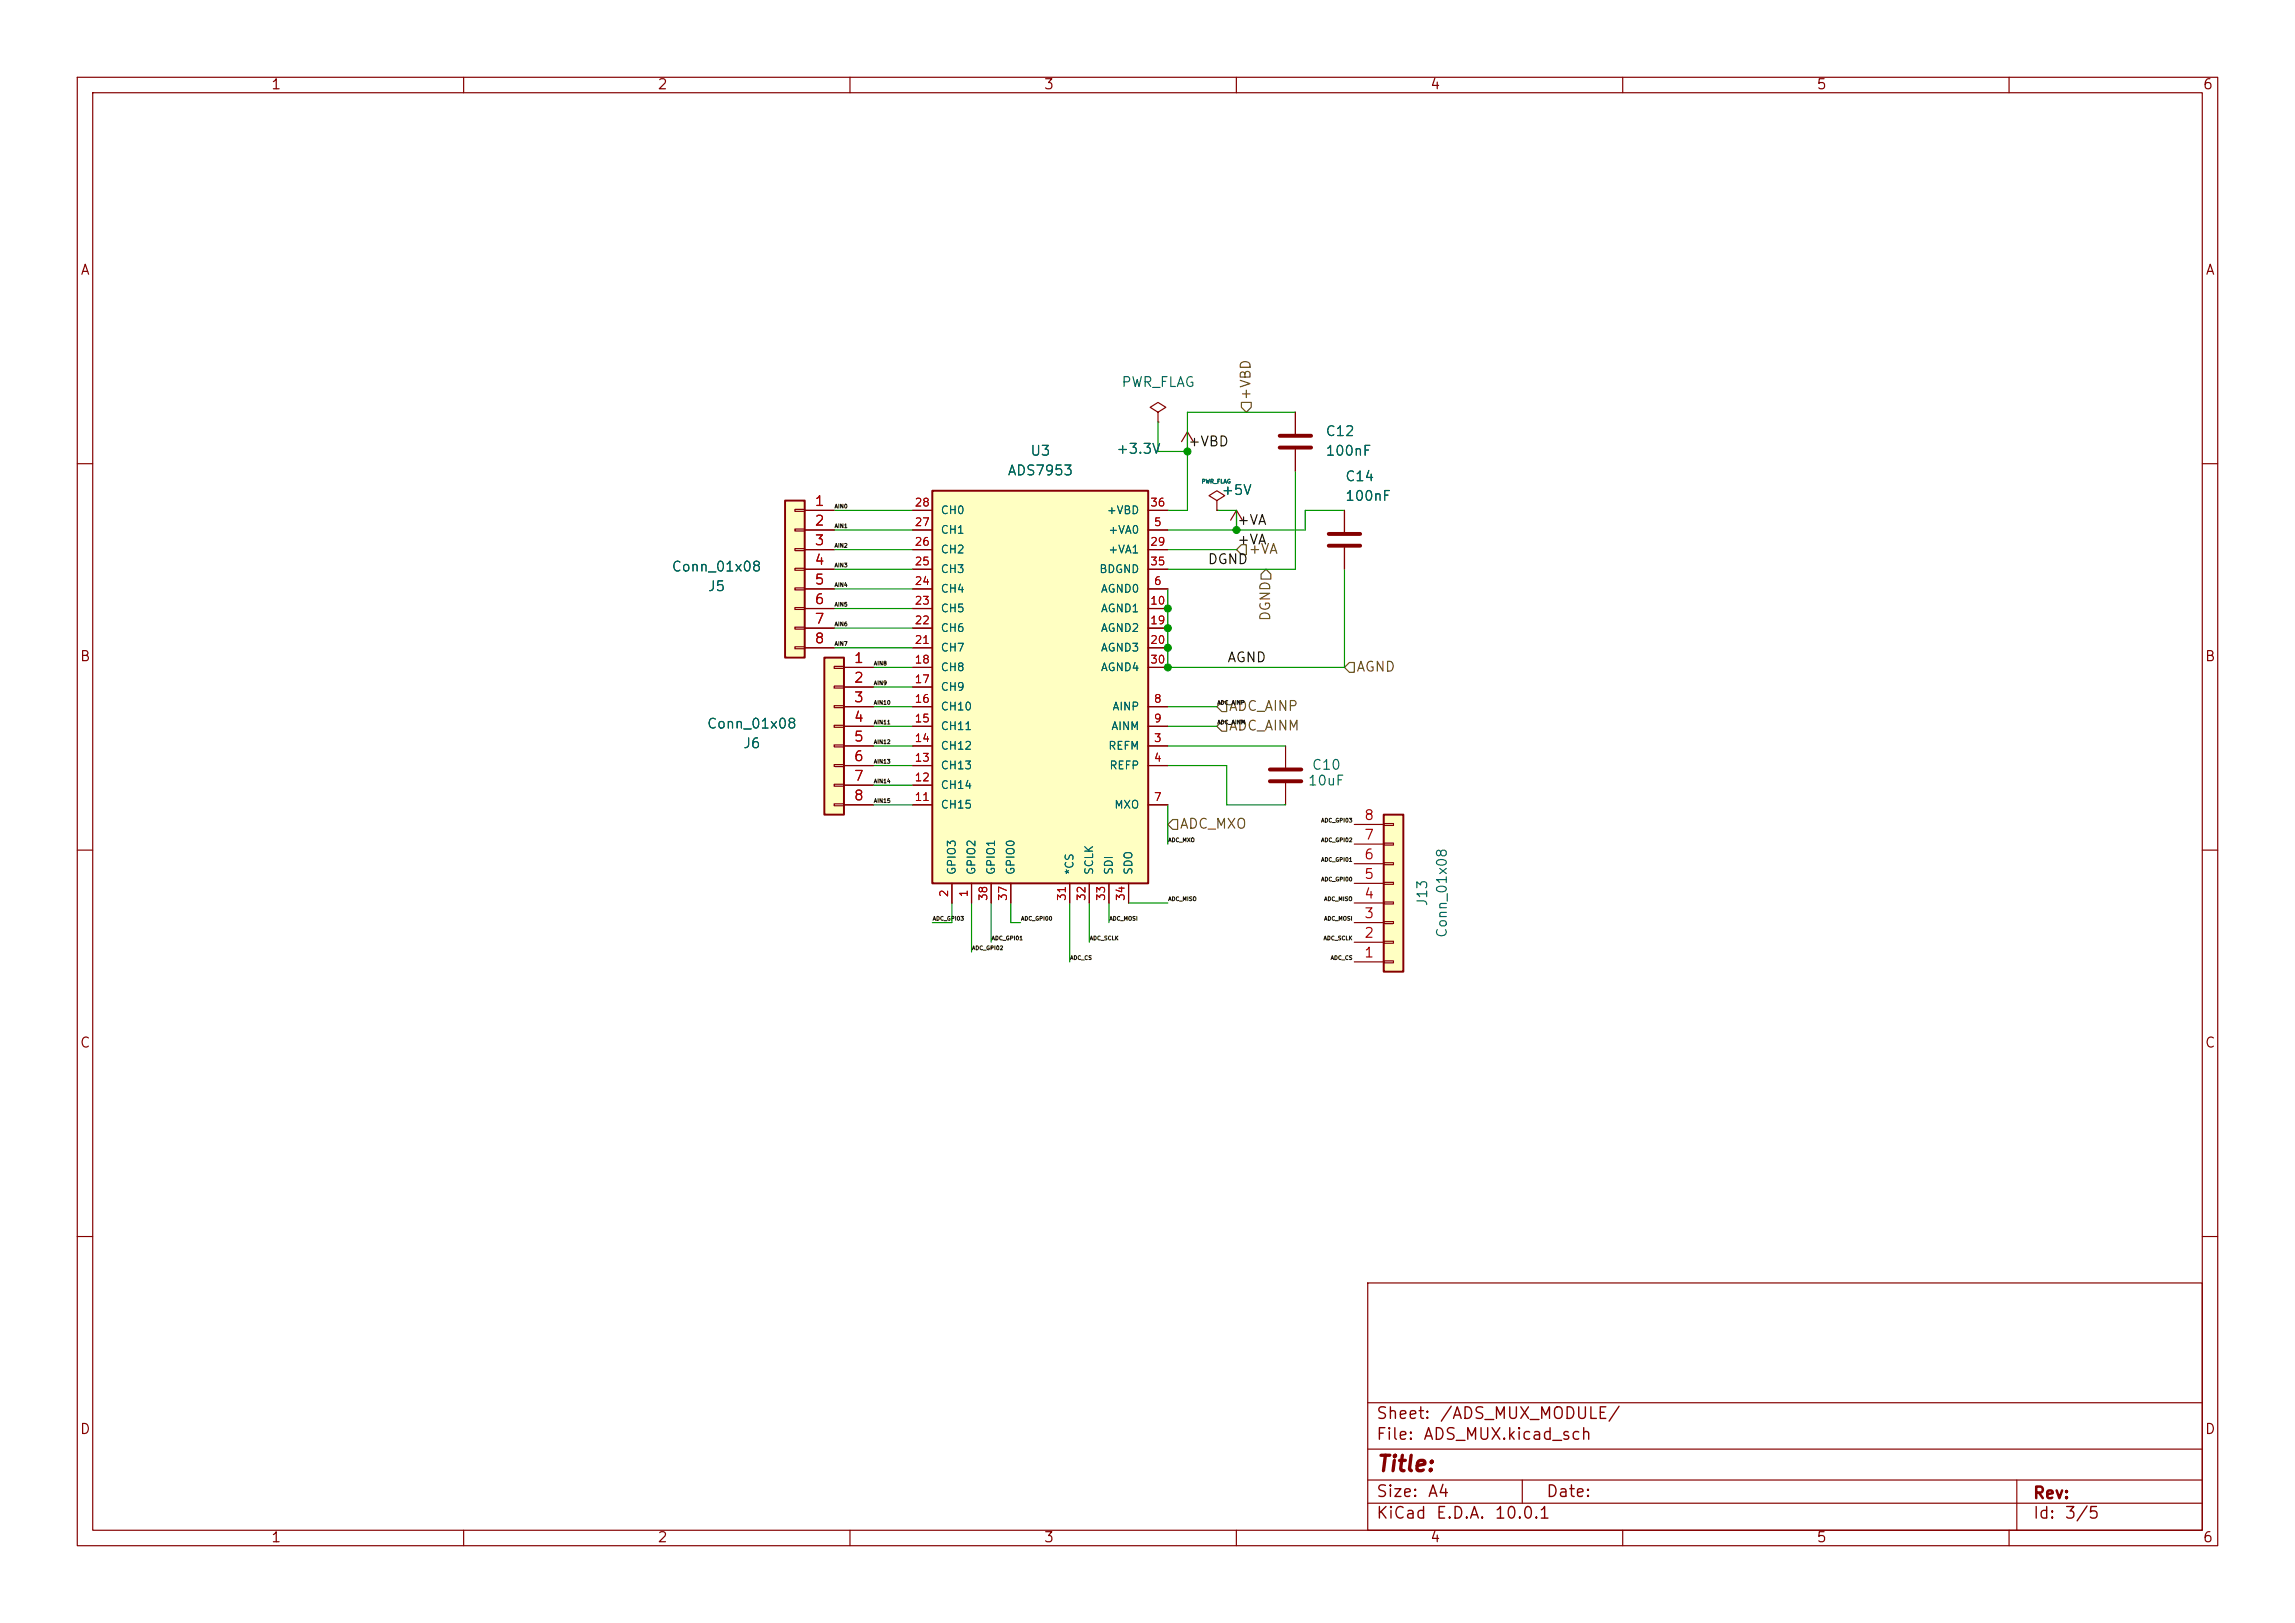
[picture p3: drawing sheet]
<svg xmlns="http://www.w3.org/2000/svg" width="297mm" height="210mm" viewBox="0 0 297 210" stroke-linecap="round" stroke-linejoin="round" font-family="sans-serif">
<defs><g id="words">
<text font-size="2" fill="#840000" x="178" y="190.9">Title:</text>
<g font-size="1.5" fill="#840000">
<text x="178" y="184">Sheet:</text>
<text x="186.2" y="184">/ADS_MUX_MODULE/</text>
<text x="178" y="186.7">File:</text>
<text x="184.1" y="186.7">ADS_MUX.kicad_sch</text>
<text x="178" y="196.9">KiCad</text>
<text x="178" y="194.1">Size:</text>
<text x="184.7" y="194.1">A4</text>
<text x="185.7" y="196.9">E.D.A.</text>
<text x="193.3" y="196.9">10.0.1</text>
<text x="200" y="194.1">Date:</text>
<text x="263" y="194.3">Rev:</text>
<text x="263" y="196.9">Id:</text>
<text x="267.1" y="196.9">3/5</text>
</g>
<g font-size="1.3" fill="#840000">
<text x="35" y="11.9">1</text>
<text x="85" y="11.9">2</text>
<text x="135" y="11.9">3</text>
<text x="185" y="11.9">4</text>
<text x="235" y="11.9">5</text>
<text x="285" y="11.9">6</text>
<text x="10.3" y="35.9">A</text>
<text x="285.3" y="35.9">A</text>
<text x="10.3" y="85.9">B</text>
<text x="285.3" y="85.9">B</text>
<text x="10.3" y="135.9">C</text>
<text x="285.3" y="135.9">C</text>
<text x="10.3" y="185.9">D</text>
<text x="285.3" y="185.9">D</text>
<text x="35" y="199.9">1</text>
<text x="85" y="199.9">2</text>
<text x="135" y="199.9">3</text>
<text x="185" y="199.9">4</text>
<text x="235" y="199.9">5</text>
<text x="285" y="199.9">6</text>
</g>
<g font-size="1.3" fill="#006464">
<text x="145" y="50.4">PWR_FLAG</text>
<text x="133.2" y="59.3">U3</text>
<text x="144.4" y="59">+3.3V</text>
<text x="171.5" y="59.3">100nF</text>
<text x="171.5" y="56.7">C12</text>
<text x="130.3" y="61.8">ADS7953</text>
<text x="158" y="64.4">+5V</text>
<text x="174" y="65.1">100nF</text>
<text x="174" y="62.6">C14</text>
<text x="86.8" y="74.3">Conn_01x08</text>
<text x="91.5" y="76.8">J5</text>
<text x="91.4" y="94.6">Conn_01x08</text>
<text x="96.1" y="97.1">J6</text>
<text x="169.2" y="102">10uF</text>
<text x="169.7" y="99.9">C10</text>
<text x="185" y="117.4" transform="rotate(-90 185 117.4)">J13</text>
<text x="187.6" y="121.4" transform="rotate(-90 187.6 121.4)">Conn_01x08</text>
</g>
<g font-size="1.3" fill="#725600">
<text x="162.2" y="51.9" transform="rotate(-90 162.2 51.9)">+VBD</text>
<text x="161.5" y="72">+VA</text>
<text x="164.7" y="80.5" transform="rotate(-90 164.7 80.5)">DGND</text>
<text x="175.5" y="87.2">AGND</text>
<text x="158.9" y="92.3">ADC_AINP</text>
<text x="158.9" y="94.8">ADC_AINM</text>
<text x="152.6" y="107.5">ADC_MXO</text>
</g>
<g font-size="1.3" fill="#0f0f0f">
<text x="153.7" y="58.1">+VBD</text>
<text x="160" y="68.2">+VA</text>
<text x="156.2" y="73.3">DGND</text>
<text x="158.7" y="86">AGND</text>
</g>
<g font-size="1.3" fill="#a90000">
<text x="105.3" y="65.8">1</text>
<text x="105.3" y="68.3">2</text>
<text x="105.3" y="70.9">3</text>
<text x="105.3" y="73.4">4</text>
<text x="105.3" y="75.9">5</text>
<text x="105.3" y="78.5">6</text>
<text x="105.3" y="81">7</text>
<text x="105.3" y="83.6">8</text>
<text x="110.4" y="86.1">1</text>
<text x="110.4" y="88.6">2</text>
<text x="110.4" y="91.2">3</text>
<text x="110.4" y="93.7">4</text>
<text x="110.4" y="96.3">5</text>
<text x="110.4" y="98.8">6</text>
<text x="110.4" y="101.3">7</text>
<text x="110.4" y="103.9">8</text>
<text x="176.5" y="106.4">8</text>
<text x="176.5" y="111.5">6</text>
<text x="176.5" y="109">7</text>
<text x="176.5" y="119.1">3</text>
<text x="176.5" y="116.6">4</text>
<text x="176.5" y="114">5</text>
<text x="176.5" y="124.2">1</text>
<text x="176.5" y="121.7">2</text>
</g>
<g font-size="1" fill="#a90000">
<text x="118.3" y="65.8">28</text>
<text x="148.8" y="65.8">36</text>
<text x="118.3" y="70.9">26</text>
<text x="118.3" y="68.3">27</text>
<text x="148.8" y="70.9">29</text>
<text x="149.2" y="68.3">5</text>
<text x="118.3" y="75.9">24</text>
<text x="118.3" y="73.4">25</text>
<text x="148.8" y="73.4">35</text>
<text x="149.2" y="75.9">6</text>
<text x="118.3" y="83.6">21</text>
<text x="118.3" y="81">22</text>
<text x="118.3" y="78.5">23</text>
<text x="148.8" y="78.5">10</text>
<text x="148.8" y="81">19</text>
<text x="148.8" y="83.6">20</text>
<text x="118.3" y="88.6">17</text>
<text x="118.3" y="86.1">18</text>
<text x="148.8" y="86.1">30</text>
<text x="118.3" y="93.7">15</text>
<text x="118.3" y="91.2">16</text>
<text x="149.2" y="91.2">8</text>
<text x="149.2" y="93.7">9</text>
<text x="118.3" y="101.3">12</text>
<text x="118.3" y="98.8">13</text>
<text x="118.3" y="96.3">14</text>
<text x="149.2" y="96.3">3</text>
<text x="149.2" y="98.8">4</text>
<text x="118.3" y="103.9">11</text>
<text x="149.2" y="103.9">7</text>
<text x="122.9" y="116.2" transform="rotate(-90 122.9 116.2)">2</text>
<text x="125.5" y="116.2" transform="rotate(-90 125.5 116.2)">1</text>
<text x="128" y="116.7" transform="rotate(-90 128 116.7)">38</text>
<text x="130.6" y="116.7" transform="rotate(-90 130.6 116.7)">37</text>
<text x="138.2" y="116.7" transform="rotate(-90 138.2 116.7)">31</text>
<text x="140.7" y="116.7" transform="rotate(-90 140.7 116.7)">32</text>
<text x="143.3" y="116.7" transform="rotate(-90 143.3 116.7)">33</text>
<text x="145.8" y="116.7" transform="rotate(-90 145.8 116.7)">34</text>
</g>
<g font-size="1" fill="#006464">
<text x="121.7" y="71.9">CH2</text>
<text x="121.7" y="69.3">CH1</text>
<text x="121.7" y="66.8">CH0</text>
<text x="143.2" y="66.8">+VBD</text>
<text x="143.4" y="69.3">+VA0</text>
<text x="143.4" y="71.9">+VA1</text>
<text x="121.7" y="76.9">CH4</text>
<text x="121.7" y="74.4">CH3</text>
<text x="142.2" y="74.4">BDGND</text>
<text x="142.4" y="76.9">AGND0</text>
<text x="121.7" y="82">CH6</text>
<text x="121.7" y="79.5">CH5</text>
<text x="142.4" y="79.5">AGND1</text>
<text x="142.4" y="82">AGND2</text>
<text x="121.7" y="89.6">CH9</text>
<text x="121.7" y="87.1">CH8</text>
<text x="121.7" y="84.6">CH7</text>
<text x="142.4" y="84.6">AGND3</text>
<text x="142.4" y="87.1">AGND4</text>
<text x="121.7" y="94.7">CH11</text>
<text x="121.7" y="92.2">CH10</text>
<text x="143.7" y="94.7">AINM</text>
<text x="143.9" y="92.2">AINP</text>
<text x="121.7" y="99.8">CH13</text>
<text x="121.7" y="97.3">CH12</text>
<text x="143.4" y="97.3">REFM</text>
<text x="143.5" y="99.8">REFP</text>
<text x="121.7" y="104.9">CH15</text>
<text x="121.7" y="102.3">CH14</text>
<text x="144.1" y="104.9">MXO</text>
<text x="123.9" y="113.3" transform="rotate(-90 123.9 113.3)">GPIO3</text>
<text x="126.5" y="113.3" transform="rotate(-90 126.5 113.3)">GPIO2</text>
<text x="129" y="113.3" transform="rotate(-90 129 113.3)">GPIO1</text>
<text x="131.5" y="113.3" transform="rotate(-90 131.5 113.3)">GPIO0</text>
<text x="139.2" y="113.3" transform="rotate(-90 139.2 113.3)">*CS</text>
<text x="141.7" y="113.3" transform="rotate(-90 141.7 113.3)">SCLK</text>
<text x="144.2" y="113.3" transform="rotate(-90 144.2 113.3)">SDI</text>
<text x="146.8" y="113.3" transform="rotate(-90 146.8 113.3)">SDO</text>
</g>
<g font-size=".5" fill="#0f0f0f">
<text x="107.9" y="65.9">AIN0</text>
<text x="107.9" y="71">AIN2</text>
<text x="107.9" y="68.4">AIN1</text>
<text x="107.9" y="76.1">AIN4</text>
<text x="107.9" y="73.5">AIN3</text>
<text x="107.9" y="81.1">AIN6</text>
<text x="107.9" y="83.7">AIN7</text>
<text x="107.9" y="78.6">AIN5</text>
<text x="113" y="88.8">AIN9</text>
<text x="113" y="86.2">AIN8</text>
<text x="113" y="91.3">AIN10</text>
<text x="113" y="93.8">AIN11</text>
<text x="157.5" y="93.8">ADC_AINM</text>
<text x="157.5" y="91.3">ADC_AINP</text>
<text x="113" y="96.4">AIN12</text>
<text x="113" y="101.5">AIN14</text>
<text x="113" y="98.9">AIN13</text>
<text x="113" y="104">AIN15</text>
<text x="170.9" y="106.5">ADC_GPI03</text>
<text x="151.1" y="109.1">ADC_MXO</text>
<text x="170.9" y="111.6">ADC_GPI01</text>
<text x="170.9" y="109.1">ADC_GPI02</text>
<text x="120.6" y="119.2">ADC_GPI03</text>
<text x="132.1" y="119.2">ADC_GPI00</text>
<text x="143.5" y="119.2">ADC_MOSI</text>
<text x="151.1" y="116.7">ADC_MISO</text>
<text x="170.9" y="114.2">ADC_GPI00</text>
<text x="171.3" y="119.2">ADC_MOSI</text>
<text x="171.3" y="116.7">ADC_MISO</text>
<text x="125.7" y="123.1">ADC_GPI02</text>
<text x="128.3" y="121.8">ADC_GPI01</text>
<text x="138.4" y="124.3">ADC_CS</text>
<text x="141" y="121.8">ADC_SCLK</text>
<text x="171.2" y="121.8">ADC_SCLK</text>
<text x="172.2" y="124.3">ADC_CS</text>
</g>
<text font-size=".5" fill="#006464" x="155.5" y="62.7">PWR_FLAG</text>
</g></defs>
<g fill="none" stroke="#840000" stroke-width=".15">
<path d="M10 10h277v190h-277zM12 12h273v186h-273zM60 10v2M110 10v2M160 10v2M210 10v2M260 10v2M10 60h2M160 68.6h.1M160 66l-.7 1.3M160 66l.8 1.3M160 66v2.6"/>
<path d="M285 60h2M10 110h2M285 110h2M10 160h2M177 166h108v32h-108zM285 160h2M60 198v2M110 198v2M160 198v2M177 194.5h108M177 191.5h108M177 187.5h108"/>
<path d="M177 181.5h108M197 191.5v3M210 198v2M260 198v2M261 191.5v6.5"/>
</g>
<path d="M106.7 85.1h2.5v20.3h-2.5z" fill="#ffffc2"/>
<path d="M106.7 85.1h2.5v20.3h-2.5z" fill="none" stroke="#840000" stroke-width=".25"/>
<g fill="none" stroke="#840000" stroke-width=".15">
<path d="M167.6 53.3v2.8M167.6 58.2v2.8M157.5 64.8l1-.7-1-.6-1 .6 1 .7v1.2M157.5 66h.1M107.9 86.2h1.3v.3h-1.3zM107.9 88.8h1.3v.2h-1.3zM107.9 91.3h1.3v.3h-1.3zM107.9 93.9h1.3v.2h-1.3zM107.9 96.4h1.3v.2h-1.3zM107.9 98.9h1.3v.3h-1.3zM109.2 86.4h3.8M109.2 88.9h3.8"/>
<path d="M109.2 91.4h3.8M109.2 94h3.8M109.2 96.5h3.8M109.2 99.1h3.8M166.4 96.5v2.8M107.9 101.5h1.3v.2h-1.3zM107.9 104h1.3v.3h-1.3zM109.2 101.6h3.8M109.2 104.1h3.8M166.4 101.3v2.8"/>
</g>
<path d="M165.6 56.4h4.1M165.6 57.9h4.1M164.3 99.6h4.1M164.3 101.1h4.1" fill="none" stroke="#840000" stroke-width=".51"/>
<path d="M120.6 63.5h28v50.8h-28z" fill="#ffffc2"/>
<path d="M120.6 63.5h28v50.8h-28z" fill="none" stroke="#840000" stroke-width=".25"/>
<g fill="none" stroke="#840000" stroke-width=".15">
<path d="M153.7 58.4h.1M153.7 55.9l-.8 1.3M153.7 55.9l.7 1.3M153.7 55.9v2.5M118.1 68.6h2.5M118.1 76.2h2.5M118.1 78.7h2.5M118.1 73.7h2.5M118.1 71.1h2.5M118.1 66h2.5M148.6 68.6h2.5M148.6 76.2h2.5"/>
<path d="M148.6 78.7h2.5M148.6 73.7h2.5M148.6 71.1h2.5M148.6 66h2.5M118.1 96.5h2.5M118.1 99.1h2.5M118.1 91.4h2.5M118.1 94h2.5M118.1 88.9h2.5M118.1 86.4h2.5M118.1 81.3h2.5M118.1 83.8h2.5"/>
<path d="M148.6 96.5h2.5M148.6 99.1h2.5M148.6 91.4h2.5M148.6 94h2.5M148.6 86.4h2.5M148.6 81.3h2.5M148.6 83.8h2.5M118.1 104.1h2.5M118.1 101.6h2.5M123.2 114.3v2.5M125.7 114.3v2.5M128.3 114.3v2.5"/>
<path d="M130.8 114.3v2.5M138.4 114.3v2.5M141 114.3v2.5M143.5 114.3v2.5M146 114.3v2.5M148.6 104.1h2.5"/>
</g>
<path d="M101.6 64.8h2.5v20.3h-2.5z" fill="#ffffc2"/>
<path d="M101.6 64.8h2.5v20.3h-2.5z" fill="none" stroke="#840000" stroke-width=".25"/>
<g fill="none" stroke="#840000" stroke-width=".15">
<path d="M102.9 65.9h1.2v.3h-1.2zM102.9 68.5h1.2v.2h-1.2zM102.9 71h1.2v.2h-1.2zM102.9 73.5h1.2v.3h-1.2zM102.9 76.1h1.2v.2h-1.2zM102.9 78.6h1.2v.3h-1.2zM104.1 66h3.8M104.1 68.6h3.8M104.1 71.1h3.8M104.1 73.7h3.8M104.1 76.2h3.8M104.1 78.7h3.8"/>
<path d="M102.9 81.2h1.2v.2h-1.2zM102.9 83.7h1.2v.2h-1.2zM104.1 81.3h3.8M104.1 83.8h3.8"/>
</g>
<path d="M179.1 105.4h2.5v20.3h-2.5z" fill="#ffffc2"/>
<path d="M179.1 105.4h2.5v20.3h-2.5z" fill="none" stroke="#840000" stroke-width=".25"/>
<g fill="none" stroke="#840000" stroke-width=".15">
<path d="M149.9 53.3l1-.6-1-.6-1.1 .6 1.1 .6v1.3M149.9 54.6h.1M153.7 58.4h.1M167.6 53.3v2.8M167.6 58.2v2.8M104.1 68.6h3.8M104.1 76.2h3.8M104.1 78.7h3.8M104.1 73.7h3.8M104.1 71.1h3.8M104.1 66h3.8M118.1 68.6h2.5"/>
<path d="M118.1 76.2h2.5M118.1 78.7h2.5M118.1 73.7h2.5M118.1 71.1h2.5M118.1 66h2.5M148.6 68.6h2.5M148.6 76.2h2.5M148.6 78.7h2.5M148.6 73.7h2.5M148.6 71.1h2.5M148.6 66h2.5M157.5 66h.1"/>
<path d="M160 68.6h.1M174 66v2.8M174 70.9v2.8M104.1 81.3h3.8M104.1 83.8h3.8M109.2 96.5h3.8M109.2 99.1h3.8M109.2 91.4h3.8M109.2 94h3.8M109.2 88.9h3.8M109.2 86.4h3.8M118.1 96.5h2.5"/>
<path d="M118.1 99.1h2.5M118.1 91.4h2.5M118.1 94h2.5M118.1 88.9h2.5M118.1 86.4h2.5M118.1 81.3h2.5M118.1 83.8h2.5M148.6 96.5h2.5M148.6 99.1h2.5M148.6 91.4h2.5M148.6 94h2.5M148.6 86.4h2.5"/>
<path d="M148.6 81.3h2.5M148.6 83.8h2.5M109.2 104.1h3.8M109.2 101.6h3.8M118.1 104.1h2.5M118.1 101.6h2.5M123.2 114.3v2.5M125.7 114.3v2.5M128.3 114.3v2.5M130.8 114.3v2.5M138.4 114.3v2.5M141 114.3v2.5"/>
<path d="M143.5 114.3v2.5M146 114.3v2.5M148.6 104.1h2.5M175.3 119.4h3.8M175.3 116.8h3.8M175.3 114.3h3.8M175.3 111.8h3.8M175.3 109.2h3.8M175.3 106.7h3.8M179.1 119.3h1.2v.2h-1.2zM179.1 116.7h1.2v.3h-1.2zM179.1 114.2h1.2v.2h-1.2z"/>
<path d="M179.1 111.6h1.2v.3h-1.2zM179.1 109.1h1.2v.2h-1.2zM179.1 106.6h1.2v.2h-1.2zM175.3 124.5h3.8M175.3 121.9h3.8M179.1 124.3h1.2v.3h-1.2zM179.1 121.8h1.2v.2h-1.2z"/>
</g>
<path d="M172 69.1h4M172 70.6h4" fill="none" stroke="#840000" stroke-width=".51"/>
<path d="M160.7 52.1h1.2v.6l-.6 .6-.6-.6zM160.7 70.5h.6v1.3h-.6l-.7-.7zM163.2 74.3l.6-.6 .7 .6v.6h-1.3zM157.5 94l.6-.7h.6v1.3h-.6zM158.1 90.8h.6v1.3h-.6l-.6-.7zM174.6 85.7h.7v1.3h-.7l-.6-.6zM151.8 106h.6v1.3h-.6l-.7-.6z" fill="none" stroke="#725600" stroke-width=".15"/>
<g fill="none" stroke="#009600" stroke-width=".15">
<path d="M149.9 54.6v3.8h3.8M167.6 53.3h-13.9v12.7h-2.6M107.9 66h10.2M107.9 71.1h10.2M107.9 76.2h10.2M107.9 68.6h10.2M107.9 73.7h10.2M107.9 78.7h10.2M151.1 71.1h8.9M157.5 66h2.5v2.6M167.6 61v12.7h-16.5M174 73.7v12.7h-22.9v-10.2"/>
<path d="M174 66h-5.1v2.6h-17.8M107.9 81.3h10.2M107.9 83.8h10.2M113 99.1h5.1M113 94h5.1M113 96.5h5.1M113 86.4h5.1M113 91.4h5.1M113 88.9h5.1M151.1 99.1h7.6v5h7.7M151.1 94h6.4M151.1 96.5h15.3"/>
<path d="M151.1 91.4h6.4M113 104.1h5.1M113 101.6h5.1M123.2 116.8v2.6h-2.6M125.7 116.8v6.4M128.3 116.8v5.1M130.8 116.8v2.6h1.3M138.4 116.8v7.7M141 116.8v5.1M143.5 116.8v2.6M146 116.8h5.1M151.1 104.1v5.1"/>
</g>
<g fill="#009600" stroke="#009600" stroke-width=".13">
<circle cx="151.1" cy="81.3" r=".46"/>
<circle cx="151.1" cy="78.7" r=".46"/>
<circle cx="151.1" cy="86.4" r=".46"/>
<circle cx="151.1" cy="83.8" r=".46"/>
<circle cx="160" cy="68.6" r=".46"/>
<circle cx="153.7" cy="58.4" r=".46"/>
</g>
<use href="#words"/>
</svg>
